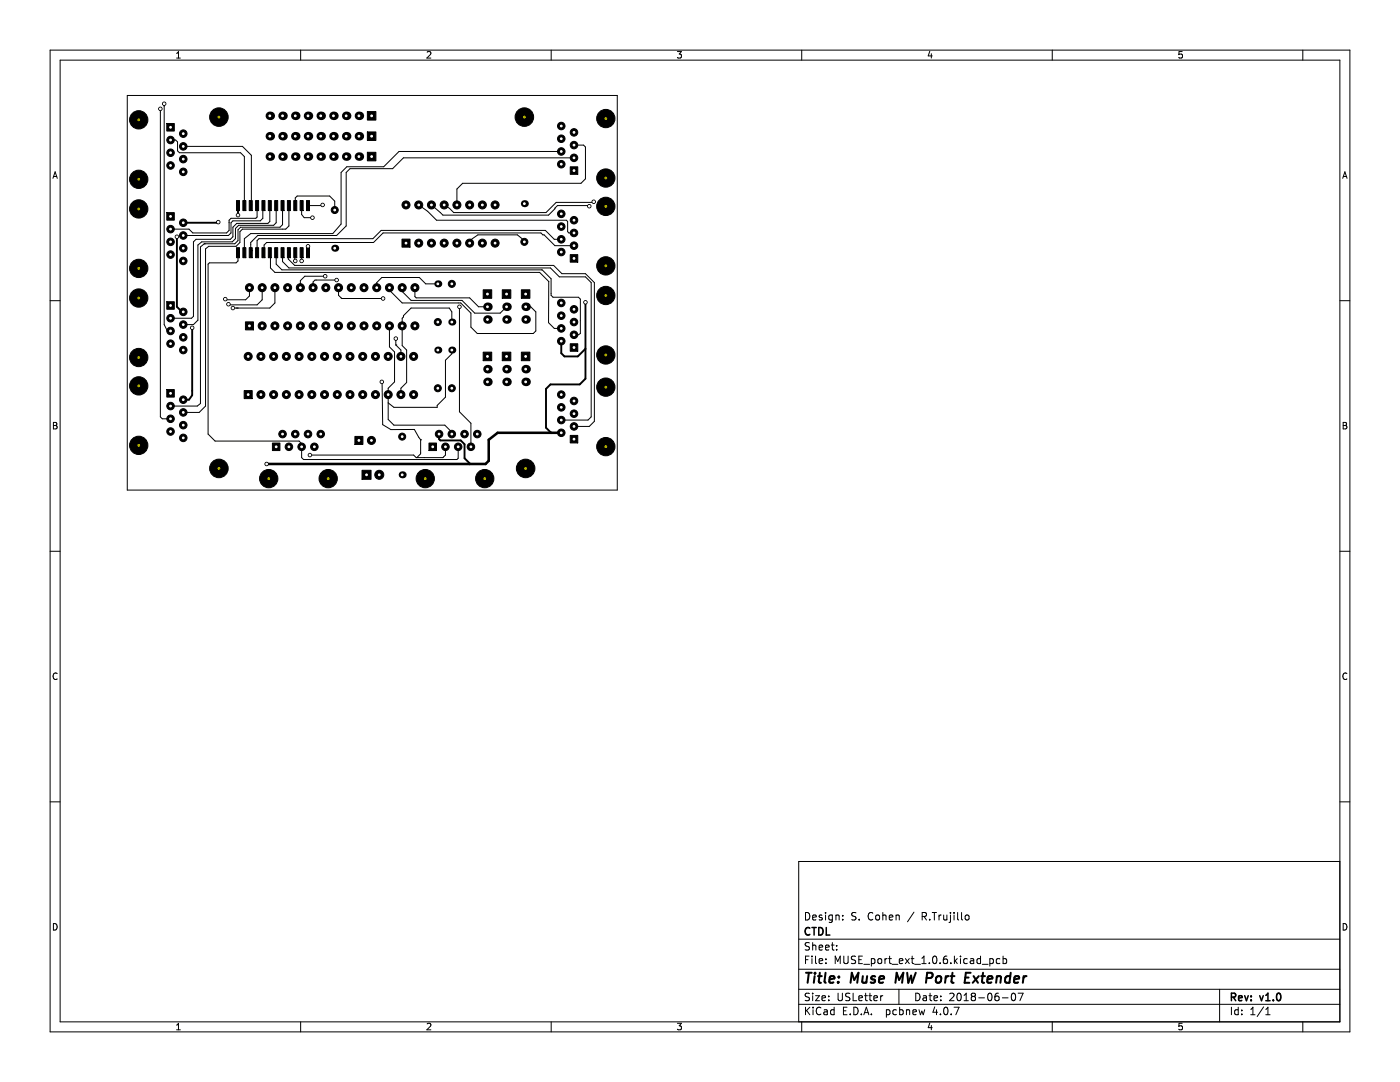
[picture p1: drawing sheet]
<svg xmlns="http://www.w3.org/2000/svg" width="279mm" height="216mm" viewBox="0 0 279 216" stroke-linecap="round" stroke-linejoin="round" font-family="sans-serif">
<g fill="none" stroke="#000" stroke-width=".2">
<path d="M10 10h259.4v195.9h-259.4zM12 12h255.4v191.9h-255.4zM25.4 19.1h97.8v78.7h-97.8zM35.2 11.6h.8M35.2 10.7l.4-.4v1.3M60 10v2M85.2 10.4l.5-.1 .3 .4-.8 .9h.8M110 10v2M135.2 10.3h.8l-.4 .5 .3 .1v.6l-.2 .1-.5-.1M160 10v2M185.6 10.2l-.4 1h.9M185.9 10.7v.9"/>
<path d="M210 10v2M235.9 10.3h-.6l-.1 .6 .2-.1h.5l.1 .2-.1 .5-.2 .1-.5-.1M260 10v2M10.6 35.6l.4-1.3 .4 1.3M10.7 35.2h.6M32 21.7v61.5l.4 .4h1.6M32.8 20.7v44.1l.6 1.2h.6M34 27.9h1.1l.3 .4v1.8l.4 .4h12.2l.8 .7v9.8M36.6 29.2h11.8l1.8 1.8v9.9l-.2 .1M112 30.2h-32.4l-3 3.1h-7.4l-1.1 1.1v10.3l-1.7 1.9h-16.4l-1.2 1v2.8M114.6 31.5h-34.1l-2.1 2.2h-8.5l-.8 .7v10.7l-1.9 1.9h-15.8l-1.4 1.4v1.3l.4 .3M114.6 29h1.9l.3 .3v6.4l-.8 .9h-23.7l-1.1 1.1v3.2"/>
<path d="M268 35.6l.4-1.3 .4 1.3M268.1 35.2h.6M40.8 48.6h.1M40.8 48.6l-.8 .7v31.2l-.6 .5h-5.4M47.5 50.4v1.7l-.4 .4h-5.3l-.3 .2v33.9l1.4 1.4h16.8l.5 .5v2.8l.4 .4h30.6l.2-.3v-2.2M49.8 57.4v1.7l-.8 .7h-3.9l-.1-.1M51.3 41v2.3l-.2 .3h-5l-.4 .3v2.1l-.5 .5h-6.7l-.8-.8h-3.7M52.3 57.4v2.4l-1 1h-5.6l-.1-.1M52.6 41l-.1 .1v2.5l-.6 .5h-5.4l-.4 .4v2l-.5 .5h-9M53.8 50.4l.2 .1v3l.9 .9h52.8l1.8 1.8M53.8 41v3.2l-.3 .4h-6.3l-.7 .7v1.9l-.5 .6h-6.9l-.5 .5v14.8l-.4 .4h-4.2M54.9 57.4v3.1l-1.1 1h-7.3"/>
<path d="M55.1 50.4v2.3l1.2 1.1h51.9l1.8 1.8v3.3l.4 .4h5l.4 .4v6.8l-.4 .3h-.8M55.1 41v3.5l-.5 .5h-7l-.6 .6v2l-.6 .7h-6.1l-.8 .6v15l-.9 .9h-2M56.4 50.4v1.8l1.3 1.3h52.2l1.7 1.7h5.2l1.2 1.2v26.8l-.7 .6h-5.3M56.4 41v3.8l-.5 .5h-7.9l-.5 .5v2.2l-.6 .6h-6.1M57.7 41v4.1l-.7 .6h-8.6l-.5 .5v2.2l-.8 .7h-5.4l-.7 .6v31.3l-1.2 1.3h-3.2M57.9 50.7l-.2-.3-.2 .1v1.2l1.3 1.3h51.7l1.6 1.6h4.7l1.8 1.8v27.7l-1 1h-3M58.9 41v-1.5l.4-.4h6.5l1 1v1.8M58.9 50.4l-.1 1.5 .1 .2M60.2 41v1.8l.5 .6h1.7M60.2 50.4v1.7M64.4 40.9l-.1 .1h-2.8M64.9 55.1h-4.1l-.9 .9v1.4"/>
<path d="M67.1 55.8l.1 .1h-4.3l-.4 .4v1.1M67.6 57.4v1.5l.6 .7h8.3l-.2-.2M77.6 57.5l.1-.1v.5l2.6 2.6h11.6l2.1 2v2.8l1.3 1.2h11.1l.5-.5v-3.8l-1-1h-1M80.3 57.4v.8l1.7 1.7h10.2l2.5 2.6h5.1l1.3-1.3M82.8 57.4v1.8l.3 .2h10.6l1.8 1.8h1.8M83.6 40.9l1.7 1.3 1.8 1.7h25.9l.3 .3v2l.2 .3h1.1M86.1 40.9l2.3 2h21.1l1.8-1.9h6.2l.1 .1M87.4 56.6h-2.4l-1.3-1.2h-7.5l-1 1v1M104.6 48.3v-.3l-1.3-1.1h-7.9l-1.7 1.1v.5M109.5 56.2h.1M109.5 56.2v8.2l1.1 1.1h1.4M112 47.8h-1.4l-1.8-1.8h-32.7l-1.7 1.6h-22.7l-.4 .4v2.4"/>
<path d="M114.6 49h-3.9l-2.1-2.1h-.3l-.3-.4h-31.5l-2 1.9h-21.3l-.5 .5v1.4l-.1 .1M118.5 40.3l-.1 .1h-7.4l-2 2h-18.4l-.9-.8-1.1-.7M10 60h2M76.2 76.2l.2 8.5 1.6 1h4.7l1.2 2.1M77.7 65v4.2l1 1v6l-1.2 1.3v6.2l1.1 1.1h10.2l1.4 1.4v.4M79 68.8h.1M79 68.8l1 1.1v1.2M79 67.6v1.2M90.2 64.3v-2.1l-.5-.7h-7.7l-1.5 1.5v.2l-.2 .3v5.5l.9 .9v6.4l-1.2 1.2v1.2M90.2 69.9v.7l-1.3 1.3v7.3l-1.7 1.7v.4h-8.6l-1.1-.9M91.7 61.2h.1M91.7 61.2v21l2.3 2.3v4.7"/>
<path d="M267.4 60h2M10.7 84.3h.4l.2 .2-.2 .4 .2 .1 .1 .3-.2 .3h-.5zM10.7 84.9h.4M83.9 87.8h.1M83.9 87.8v2.8l-.7 .7M88.9 89.2v1.6l-.5 .5h-5.3l-.5-.5h-20.8M268.1 84.3h.4l.2 .2-.2 .4 .2 .1 .1 .3-.2 .3h-.5zM268.1 84.9h.4M10 110h2M267.4 110h2M11.4 134.4a.62 .62 0 0 0-.9 .4 .62 .62 0 0 0 .7 .8l.2-.1M268.8 134.4a.62 .62 0 0 0-.9 .4 .62 .62 0 0 0 .7 .8l.2-.1"/>
<path d="M10 160h2M267.4 171.9h-108v32M267.4 160h2M10.7 184.3a.66 .66 0 0 1 .7 .6 .66 .66 0 0 1-.7 .7zM159.4 197.4h108M159.4 193.4h108M159.4 187.4h108M160.8 182.1a.76 .76 0 0 1 .8 .7 .76 .76 0 0 1-.8 .8zM160.8 191.5h.5M161.5 190.8h-.7v1.5M161.5 198.3l-.5-.1-.2 .1v.5l.6 .2 .1 .4-.2 .3-.6-.1M161.5 188.2l-.5-.1-.2 .1v.5l.6 .2 .1 .4-.2 .3-.6-.1"/>
<path d="M162 190.8v.1M162 191.3v1M162.2 183.1l.7-.2-.1-.2-.4-.1-.2 .2 .1 .7h.5M162.2 188.1v1.5M162.2 198.2v.1M162.2 198.7v1M162.2 188.7l.2-.1 .4 .1v.9M162.8 198.7h.7l-.7 1h.7M162.8 190.8v1.3l.2 .2M163.5 189.1l.7-.2-.1-.2-.4-.1-.2 .2v.7h.6M163.5 191.8l.7-.2-.1-.2-.4-.1-.2 .2v.7h.6M164 199.2l.8-.2-.1-.2-.4-.1-.3 .2 .1 .7h.6"/>
<path d="M164 182.7l-.3-.1-.2 .2v.2l.5 .2v.3h-.5M164.8 182.1v.1M164.8 182.6v1M164.8 189.1l.7-.2-.1-.2-.4-.1-.2 .2v.7h.6M164.8 192.1v.2M164.8 191.4v.1M165.4 199.5v.2M165.4 198.8v.1M165.9 188.6h.6M166.1 182.7l-.4-.1-.3 .3 .1 .6h.6M166.1 188.1v1.3l.4 .2M166.1 182.6v1.2l-.3 .3-.3-.1"/>
<path d="M166.7 192.3v-1.5l.5 1.1 .5-1.1v1.5M166.8 182.7l.2-.1 .4 .1 .1 .9M166.8 182.6v1M167 189.4v.2M167 188.7v.1M167.3 198.2v1.2l.2 .3h.3l.3-.3v-1.2M168.2 183.4v.2M168.2 182.7v.1M168.4 190.8v1.2l.3 .3h.3l.3-.3v-1.2M169.6 198.3l-.6-.1-.2 .3 .1 .3 .6 .3v.4l-.2 .2-.5-.1M170.3 198.2v1.5h.7M170.8 190.9l-.6-.1-.2 .1v.5l.6 .2 .2 .4-.3 .3-.6-.1"/>
<path d="M170.8 182.2l-.5-.1-.3 .3 .1 .3 .7 .3v.4l-.3 .2-.5-.1M171.4 199.2l.7-.2-.1-.2-.4-.1-.2 .2 .1 .7h.5M171.4 191.5h.5M171.5 183.4v.2M172.1 190.8h-.7v1.5h.7M172.4 192.4h1.1M172.5 198.7h.6M172.8 198.2v1.3l.3 .2M173.4 198.7h.6M173.6 198.2v1.3l.4 .2M173.9 191.4l.4-.1 .3 .3-.1 .6h-.6M173.9 191.3v1.5"/>
<path d="M174.2 182.2a.71 .71 0 0 0-1 .5 .71 .71 0 0 0 .7 .9l.3-.2M174.4 199.2l.7-.2-.1-.2-.4-.1-.2 .2 .1 .7h.5M174.8 182.7l.2-.1 .5 .1v.6l-.1 .2-.4 .1-.2-.2zM175.3 191.4l.2-.1 .4 .1 .1 .6-.2 .2-.3 .1-.2-.2zM175.8 198.7v1M176.2 182.7l.2-.1 .4 .1v.9M176.2 198.7l-.4 .3M176.2 182.1v1.5M176.6 191.3v1M177 191.3l-.4 .3M177.3 191.3h.6M177.5 183.1l.7-.2-.1-.2-.4-.1-.2 .2v.7h.6"/>
<path d="M177.5 190.8v1.3l.4 .2M178 192.4h1.2M178.8 182.7l.2-.1 .4 .1 .1 .9M178.8 182.6v1M179.4 197.4v3M179.5 191.8l.7-.2-.1-.2-.4-.1-.2 .2v.7h.6M180.7 191.3l.8 1M181.5 191.3l-.8 1M181.8 191.3h.6M182 190.8v1.3l.4 .2M182.4 182l-1.3 1.9M182.5 192.4h1.2"/>
<path d="M182.8 198.2a.76 .76 0 0 1 .8 .7 .76 .76 0 0 1-.8 .8zM184 192.3h.8M184 191.2l.4-.4v1.5M184 182.9l.8-.1 .1-.2-.1-.4-.2-.1h-.6v1.5M184.3 198.8h.5l.1 .9M184.4 182.9l.5 .7M184.9 199l-.5 .1-.2 .2 .2 .4 .5-.1M185.4 198.7h.6M185.5 192.1v.2M185.5 183.4v.2M185.6 198.2v1.3l.4 .2M186 182.1h.9"/>
<path d="M186.3 190.9l.2-.1a.8 .8 0 0 1 .5 .7 .8 .8 0 0 1-.5 .8l-.2-.2-.2-.4zM186.4 199.2l.7-.2-.1-.2-.4-.1-.2 .2 .1 .7h.5M186.5 182.1v1.5M187.4 182.6v1M187.6 192.1v.2M187.8 199.5v.2M187.8 198.8v.1M187.8 182.6l-.4 .3M188.3 182.6l.1 .9 .4 .1 .2-.2M189 190.8l-.5 .1a1.01 1.01 0 0 0 0 1.4l.5-.2 .1-.5-.3-.2h-.4l-.1 .2M189 182.6v1M189.5 198.3l.6-.1 .3 .4-.9 1.1h.9"/>
<path d="M189.7 182.6v1.3l-.3 .2M189.7 182.1v.1M189.8 192.1v.2M190.4 182.1v.1M190.4 182.6v1M190.5 190.8v1.5M190.6 191.7l.4 .6M191 191.3l-.5 .6M191.1 198.3l.2-.1a.8 .8 0 0 1 .5 .7 .8 .8 0 0 1-.5 .8l-.2-.2-.1-.4zM191.1 182.1v1.3l.2 .2M191.7 190.8v.1M191.7 191.3v1"/>
<path d="M191.9 182.1v1.3l.2 .2M192.4 199.7h.9M192.4 198.6l.4-.4v1.5M192.7 182.7l.2-.1 .4 .1 .1 .6-.1 .2-.4 .1-.2-.2zM193 191.4l-.4-.1-.3 .3 .2 .6h.5M193.7 191.4h.6v.9M194.1 198.8l-.3-.3 .3-.3 .4 .1 .2 .2-.3 .3M194.1 198.8l-.3 .3v.3l.3 .3h.3l.3-.3v-.3l-.3-.3M194.1 198.8h.3M194.3 191.6l-.5 .1-.2 .2 .2 .4 .5-.1M195.3 199.1h1.2M195.7 191.4l-.4-.1-.3 .3 .1 .6h.6"/>
<path d="M195.7 190.8v1.5M196 192.4h1.2M197.3 198.3l.2-.1a.8 .8 0 0 1 .5 .7 .8 .8 0 0 1-.5 .8l-.2-.2-.2-.4zM197.5 191.4l.5-.1 .3 .3-.2 .6h-.6M197.5 191.3v1.5M199.3 198.2l-.5 .1a1.01 1.01 0 0 0 0 1.4l.5-.2 .1-.5-.3-.2h-.4l-.2 .2M199.5 191.4l-.4-.1-.3 .3 .2 .6h.5M200 199.1h1.2M200.2 191.4l.4-.1 .3 .3-.1 .6h-.6M200.2 190.8v1.5M202 198.3l.2-.1a.8 .8 0 0 1 .5 .7 .8 .8 0 0 1-.5 .8l-.2-.2-.2-.4zM203.2 198.2h1l-.7 1.5"/>
<path d="M243.4 197.4v6.5M268.1 184.3a.66 .66 0 0 1 .7 .6 .66 .66 0 0 1-.7 .7zM35.2 204.6l.4-.4v1.3M35.2 205.5h.8M60 203.9v2M85.2 204.3l.5-.1 .3 .4-.8 .9h.8M110 203.9v2M135.2 204.2h.8l-.4 .5 .3 .1v.6l-.2 .1-.5-.1M159.4 200.4h108M160 203.9v2M160.8 201v1.5M161 201.6l.6 .9"/>
<path d="M161.6 201l-.8 .8M162.3 201v.1M162.3 201.5v1M163.8 201.1a.71 .71 0 0 0-1 .5 .71 .71 0 0 0 .7 .9l.3-.2M164.5 201.6h.5l.1 .9M165.1 201.8l-.5 .1-.2 .2 .2 .4 .5-.1M166.5 201.6l-.5-.1-.2 .3 .1 .6h.6M166.5 201v1.5M168.3 201.7h.5M169 201h-.7v1.5h.7M169.7 202.3v.2M170.4 201a.76 .76 0 0 1 .9 .7 .76 .76 0 0 1-.9 .8z"/>
<path d="M171.9 202.3v.2M172.4 202.5l.5-1.5 .5 1.5M172.5 202.1h.8M173.9 202.3v.2M176.9 201.6l.4-.1 .3 .3-.1 .6h-.6M176.9 201.5v1.5M178.9 201.6l-.4-.1-.3 .3 .1 .6h.6M179.5 201.6l.5-.1 .3 .3-.2 .6h-.6M179.5 201v1.5M180.9 201.6l.2-.1 .4 .1v.9M180.9 201.5v1M182.2 202l.7-.2-.1-.2-.4-.1-.2 .2 .1 .7h.5"/>
<path d="M183.4 201.5l.3 1 .3-.7 .3 .7 .2-1M185.6 204.1l-.4 1h.9M185.9 204.6v.9M186.5 200.9l-.3 1.1h.9M186.9 201.5v1M187.7 202.3v.2M188.5 201.1l.2-.1a.8 .8 0 0 1 .5 .7 .8 .8 0 0 1-.5 .8l-.2-.2-.2-.4zM189.8 202.3v.2M190.4 201h1l-.6 1.5M210 203.9v2M235.9 204.2h-.6l-.1 .6 .2-.1h.5l.1 .2-.1 .5-.2 .1-.5-.1M245.8 201v1.5"/>
<path d="M247.1 201.6l-.4-.1-.3 .3 .1 .6h.6M247.1 201v1.5M247.8 202.3v.2M247.8 201.6v.1M249.6 202.5h.9M249.6 201.4l.4-.4v1.5M252.2 200.9l-1.3 1.9M252.6 201.4l.4-.4v1.5M252.6 202.5h.9M260 203.9v2"/>
</g>
<g fill="none" stroke="#000" stroke-width=".3">
<path d="M161.6 185.2a.71 .71 0 0 0-1 .5 .71 .71 0 0 0 .7 .9l.3-.2M162 185.1h.9M162.5 185.1v1.5M163.4 185.1a.76 .76 0 0 1 .9 .7 .76 .76 0 0 1-.9 .8zM164.9 185.1v1.5h.7M245.8 199l.7-.1 .1-.2-.1-.4-.2-.1h-.5v1.5M246.1 199l.5 .7M247.2 199.2l.7-.2-.1-.2-.4-.1-.2 .2 .1 .7h.5M248.4 198.7l.4 1 .3-1M249.7 199.5v.2M249.7 198.8v.1M251.4 198.7l.4 1 .3-1"/>
<path d="M252.6 199.7h.9M252.6 198.6l.4-.4v1.5M254.1 199.5v.2M254.9 198.3l.2-.1a.8 .8 0 0 1 .5 .7 .8 .8 0 0 1-.5 .8l-.2-.2-.1-.4z"/>
</g>
<g fill="none" stroke="#000" stroke-width=".4">
<path d="M160.9 194.1h1.1M161.4 194.1l-.2 2M162.6 194.8l-.2 1.3M162.7 194.1l-.1 .2M163.2 194.8h.8M163.6 194.1l-.2 1.7 .1 .2 .3 .1M164.8 194.1l-.3 1.7 .3 .3M165.5 195.4l1-.2v-.3h-.8l-.2 .9 .2 .3 .6-.1M167.3 195.9v.2M167.4 194.9v.2M169.7 196.1l.3-2 .5 1.4 .8-1.4-.2 2M172.2 194.8l-.1 1.2a.57 .57 0 0 0 .8-.1"/>
<path d="M173.1 194.8l-.2 1.3M174.7 194.9a.49 .49 0 0 0-.8 .3v.1l.7 .2 .1 .2-.4 .4-.5-.1M175.4 195.4l1-.2v-.3l-.6-.1-.3 .3v.9h.7M178.7 196.1l.2-2 .5 1.4 .9-1.4-.3 2M181 194.1l.3 2 .5-1.4 .2 1.4 .8-2M184.9 195.2l1-.1a.52 .52 0 0 0 .2-.5 .52 .52 0 0 0-.3-.5h-.8l-.2 2M186.9 195a.52 .52 0 0 1 .6-.2 .52 .52 0 0 1 .4 .4l-.1 .5a.55 .55 0 0 1-.5 .4 .55 .55 0 0 1-.6-.4zM188.8 194.8l-.2 1.3M189.3 194.8l-.4 .1-.2 .3M189.7 194.8h.8M190.1 194.1l-.2 1.7v.2l.4 .1M192.6 195.1h.7"/>
<path d="M193.7 194.1h-.9l-.3 2h1M194.3 194.8l.9 1.3M195.3 194.8l-1.2 1.3M195.8 194.8h.8M196.2 194.1l-.2 1.7v.2l.4 .1M197.1 195.4l.9-.2v-.3l-.6-.1-.3 .3v.9h.8M198.9 195a.49 .49 0 0 1 .9 .1l-.1 1M199 194.8l-.2 1.3M201.6 194.9a.66 .66 0 0 0-1 .3v.5l.1 .3h.8M201.7 194.1l-.2 2M202.4 195.4l1-.2-.1-.3-.5-.1-.4 .3v.9h.8M204.3 194.8l-.2 1.3"/>
<path d="M204.9 194.8l-.4 .1-.3 .3"/>
</g>
<path d="M35.3 47.2v14l1 1h.3M43.6 44.3l-.2 .2h-6.8M47.5 41v1.9M50.2 40.9l-.2 .1M61.5 49.1v1.3M38.4 65.4v13.5l-.7 .9h-1.1M112 68.1v2.4l.6 .6h2.7l1.5-1.5M116.8 60.3v15.3l-1.1 1.1h-5.8l-.9 .9v7.7l1 1.1M87.6 86.6v1l.3 .3h4l.8 .7v2.8l1 1.2" fill="none" stroke="#000" stroke-width=".38"/>
<g fill="#000" stroke="#000" stroke-width=".2">
<path d="M33.3 24.7h1.5v1.5h-1.5z" fill-rule="evenodd"/>
<path d="M73.3 22.3h1.7v1.7h-1.7z" fill-rule="evenodd"/>
<path d="M73.3 30.4h1.7v1.7h-1.7z" fill-rule="evenodd"/>
<path d="M73.3 26.3h1.7v1.7h-1.7z" fill-rule="evenodd"/>
<path d="M113.8 33.3h1.5v1.5h-1.5z" fill-rule="evenodd"/>
<path d="M33.3 42.4h1.5v1.5h-1.5z" fill-rule="evenodd"/>
<path d="M47.2 49.4h.6v2h-.6z" fill-rule="evenodd"/>
<path d="M47.2 40h.6v2h-.6z" fill-rule="evenodd"/>
<path d="M48.5 49.4h.6v2h-.6z" fill-rule="evenodd"/>
<path d="M48.5 40h.6v2h-.6z" fill-rule="evenodd"/>
<path d="M49.7 49.4h.6v2h-.6z" fill-rule="evenodd"/>
<path d="M49.7 40h.6v2h-.6z" fill-rule="evenodd"/>
<path d="M51 49.4h.6v2h-.6z" fill-rule="evenodd"/>
<path d="M51 40h.6v2h-.6z" fill-rule="evenodd"/>
<path d="M52.3 49.4h.6v2h-.6z" fill-rule="evenodd"/>
<path d="M52.3 40h.6v2h-.6z" fill-rule="evenodd"/>
<path d="M53.5 49.4h.6v2h-.6z" fill-rule="evenodd"/>
<path d="M53.5 40h.6v2h-.6z" fill-rule="evenodd"/>
<path d="M54.8 49.4h.6v2h-.6z" fill-rule="evenodd"/>
<path d="M54.8 40h.6v2h-.6z" fill-rule="evenodd"/>
<path d="M56.1 49.4h.6v2h-.6z" fill-rule="evenodd"/>
<path d="M56.1 40h.6v2h-.6z" fill-rule="evenodd"/>
<path d="M57.4 49.4h.6v2h-.6z" fill-rule="evenodd"/>
<path d="M57.4 40h.6v2h-.6z" fill-rule="evenodd"/>
<path d="M58.6 49.4h.6v2h-.6z" fill-rule="evenodd"/>
<path d="M58.6 40h.6v2h-.6z" fill-rule="evenodd"/>
<path d="M59.9 49.4h.6v2h-.6z" fill-rule="evenodd"/>
<path d="M59.9 40h.6v2h-.6z" fill-rule="evenodd"/>
<path d="M61.2 49.4h.6v2h-.6z" fill-rule="evenodd"/>
<path d="M61.2 40h.6v2h-.6z" fill-rule="evenodd"/>
<path d="M80.2 47.7h1.6v1.6h-1.6z" fill-rule="evenodd"/>
<path d="M96.4 57.8h1.7v1.7h-1.7z" fill-rule="evenodd"/>
<path d="M100.2 57.8h1.7v1.7h-1.7z" fill-rule="evenodd"/>
<path d="M104.1 57.8h1.7v1.7h-1.7z" fill-rule="evenodd"/>
<path d="M113.8 50.8h1.5v1.5h-1.5z" fill-rule="evenodd"/>
<path d="M33.3 60.2h1.5v1.5h-1.5z" fill-rule="evenodd"/>
<path d="M33.3 77.7h1.5v1.5h-1.5z" fill-rule="evenodd"/>
<path d="M48.7 77.9h1.6v1.6h-1.6z" fill-rule="evenodd"/>
<path d="M49 64.2h1.6v1.6h-1.6z" fill-rule="evenodd"/>
<path d="M96.4 70.3h1.7v1.7h-1.7z" fill-rule="evenodd"/>
<path d="M100.2 70.3h1.7v1.7h-1.7z" fill-rule="evenodd"/>
<path d="M104.1 70.3h1.7v1.7h-1.7z" fill-rule="evenodd"/>
<path d="M113.8 68.6h1.5v1.5h-1.5z" fill-rule="evenodd"/>
<path d="M54.4 88.4h1.5v1.5h-1.5z" fill-rule="evenodd"/>
<path d="M70.8 87.1h1.6v1.6h-1.6z" fill-rule="evenodd"/>
<path d="M72.3 93.8h1.8v1.8h-1.8z" fill-rule="evenodd"/>
<path d="M85.6 88.4h1.5v1.5h-1.5z" fill-rule="evenodd"/>
<path d="M113.8 86.9h1.5v1.5h-1.5z" fill-rule="evenodd"/>
<circle cx="27.7" cy="35.8" r="1.83"/>
<circle cx="27.7" cy="23.9" r="1.83"/>
<circle cx="32" cy="21.7" r=".34"/>
<circle cx="32.8" cy="20.7" r=".34"/>
<circle cx="34" cy="30.5" r=".75"/>
<circle cx="34" cy="33" r=".75"/>
<circle cx="34" cy="27.9" r=".75"/>
<circle cx="36.6" cy="34.3" r=".75"/>
<circle cx="36.6" cy="29.2" r=".75"/>
<circle cx="36.6" cy="26.7" r=".75"/>
<circle cx="36.6" cy="31.8" r=".75"/>
<circle cx="43.7" cy="23.4" r="1.85"/>
<circle cx="104.6" cy="23.4" r="1.85"/>
<circle cx="112" cy="27.7" r=".75"/>
<circle cx="112" cy="32.8" r=".75"/>
<circle cx="112" cy="25.1" r=".75"/>
<circle cx="112" cy="30.2" r=".75"/>
<circle cx="114.6" cy="31.5" r=".75"/>
<circle cx="114.6" cy="26.4" r=".75"/>
<circle cx="114.6" cy="29" r=".75"/>
<circle cx="120.9" cy="23.7" r="1.83"/>
<circle cx="120.9" cy="35.5" r="1.83"/>
<circle cx="27.7" cy="41.7" r="1.83"/>
<circle cx="27.7" cy="53.6" r="1.83"/>
<circle cx="27.7" cy="59.5" r="1.83"/>
<circle cx="34" cy="50.8" r=".75"/>
<circle cx="34" cy="48.3" r=".75"/>
<circle cx="34" cy="45.7" r=".75"/>
<circle cx="35.3" cy="47.2" r=".34"/>
<circle cx="36.6" cy="47" r=".75"/>
<circle cx="36.6" cy="52.1" r=".75"/>
<circle cx="36.6" cy="44.5" r=".75"/>
<circle cx="36.6" cy="49.5" r=".75"/>
<circle cx="43.6" cy="44.3" r=".34"/>
<circle cx="45" cy="59.7" r=".34"/>
<circle cx="47.5" cy="42.9" r=".34"/>
<circle cx="49.8" cy="57.4" r=".8"/>
<circle cx="52.3" cy="57.4" r=".8"/>
<circle cx="54.9" cy="57.4" r=".8"/>
<circle cx="57.4" cy="57.4" r=".8"/>
<circle cx="58.9" cy="52.1" r=".34"/>
<circle cx="59.9" cy="57.4" r=".8"/>
<circle cx="60.2" cy="52.1" r=".34"/>
<circle cx="61.5" cy="49.1" r=".34"/>
<circle cx="62.4" cy="43.4" r=".34"/>
<circle cx="62.5" cy="57.4" r=".8"/>
<circle cx="64.4" cy="40.9" r=".34"/>
<circle cx="64.9" cy="55.1" r=".34"/>
<circle cx="65" cy="57.4" r=".8"/>
<circle cx="66.8" cy="41.9" r=".7"/>
<circle cx="67.2" cy="55.9" r=".34"/>
<circle cx="67.6" cy="57.4" r=".8"/>
<circle cx="70.1" cy="57.4" r=".8"/>
<circle cx="72.6" cy="57.4" r=".8"/>
<circle cx="75.2" cy="57.4" r=".8"/>
<circle cx="76.5" cy="59.6" r=".34"/>
<circle cx="77.7" cy="57.4" r=".8"/>
<circle cx="80.3" cy="57.4" r=".8"/>
<circle cx="81" cy="40.9" r=".8"/>
<circle cx="82.8" cy="57.4" r=".8"/>
<circle cx="83.6" cy="48.5" r=".8"/>
<circle cx="83.6" cy="40.9" r=".8"/>
<circle cx="86.1" cy="48.5" r=".8"/>
<circle cx="86.1" cy="40.9" r=".8"/>
<circle cx="88.6" cy="48.5" r=".8"/>
<circle cx="88.6" cy="40.9" r=".8"/>
<circle cx="90.2" cy="56.6" r=".7"/>
<circle cx="91.2" cy="40.9" r=".8"/>
<circle cx="91.2" cy="48.5" r=".8"/>
<circle cx="93.7" cy="48.5" r=".8"/>
<circle cx="93.7" cy="40.9" r=".8"/>
<circle cx="96.3" cy="40.9" r=".8"/>
<circle cx="96.3" cy="48.5" r=".8"/>
<circle cx="98.8" cy="48.5" r=".8"/>
<circle cx="98.8" cy="40.9" r=".8"/>
<circle cx="104.6" cy="48.3" r=".7"/>
<circle cx="112" cy="50.3" r=".75"/>
<circle cx="112" cy="47.8" r=".75"/>
<circle cx="112" cy="45.2" r=".75"/>
<circle cx="112" cy="42.7" r=".75"/>
<circle cx="114.6" cy="43.9" r=".75"/>
<circle cx="114.6" cy="49" r=".75"/>
<circle cx="114.6" cy="46.5" r=".75"/>
<circle cx="117.6" cy="41.1" r=".34"/>
<circle cx="118.5" cy="40.3" r=".34"/>
<circle cx="120.9" cy="41.2" r="1.83"/>
<circle cx="120.9" cy="59" r="1.83"/>
<circle cx="120.9" cy="53.1" r="1.83"/>
<circle cx="27.7" cy="71.3" r="1.83"/>
<circle cx="27.7" cy="77" r="1.83"/>
<circle cx="34" cy="68.6" r=".75"/>
<circle cx="34" cy="63.5" r=".75"/>
<circle cx="34" cy="66" r=".75"/>
<circle cx="36.6" cy="79.8" r=".75"/>
<circle cx="36.6" cy="64.8" r=".75"/>
<circle cx="36.6" cy="67.3" r=".75"/>
<circle cx="36.6" cy="62.2" r=".75"/>
<circle cx="36.6" cy="69.9" r=".75"/>
<circle cx="38.4" cy="65.4" r=".34"/>
<circle cx="45.6" cy="60.7" r=".34"/>
<circle cx="46.5" cy="61.5" r=".34"/>
<circle cx="49.5" cy="71.1" r=".8"/>
<circle cx="52.1" cy="71.1" r=".8"/>
<circle cx="52.1" cy="78.7" r=".8"/>
<circle cx="52.3" cy="65" r=".8"/>
<circle cx="54.6" cy="78.7" r=".8"/>
<circle cx="54.6" cy="71.1" r=".8"/>
<circle cx="54.9" cy="65" r=".8"/>
<circle cx="57.1" cy="78.7" r=".8"/>
<circle cx="57.1" cy="71.1" r=".8"/>
<circle cx="57.4" cy="65" r=".8"/>
<circle cx="59.7" cy="78.7" r=".8"/>
<circle cx="59.7" cy="71.1" r=".8"/>
<circle cx="59.9" cy="65" r=".8"/>
<circle cx="62.2" cy="78.7" r=".8"/>
<circle cx="62.2" cy="71.1" r=".8"/>
<circle cx="62.5" cy="65" r=".8"/>
<circle cx="64.8" cy="71.1" r=".8"/>
<circle cx="64.8" cy="78.7" r=".8"/>
<circle cx="65" cy="65" r=".8"/>
<circle cx="67.3" cy="78.7" r=".8"/>
<circle cx="67.3" cy="71.1" r=".8"/>
<circle cx="67.6" cy="65" r=".8"/>
<circle cx="69.8" cy="78.7" r=".8"/>
<circle cx="69.8" cy="71.1" r=".8"/>
<circle cx="70.1" cy="65" r=".8"/>
<circle cx="72.4" cy="78.7" r=".8"/>
<circle cx="72.4" cy="71.1" r=".8"/>
<circle cx="72.6" cy="65" r=".8"/>
<circle cx="74.9" cy="78.7" r=".8"/>
<circle cx="74.9" cy="71.1" r=".8"/>
<circle cx="75.2" cy="65" r=".8"/>
<circle cx="76.2" cy="76.2" r=".34"/>
<circle cx="77.5" cy="71.1" r=".8"/>
<circle cx="77.5" cy="78.7" r=".8"/>
<circle cx="77.7" cy="65" r=".8"/>
<circle cx="79" cy="67.6" r=".34"/>
<circle cx="80" cy="78.7" r=".8"/>
<circle cx="80" cy="71.1" r=".8"/>
<circle cx="80.3" cy="65" r=".8"/>
<circle cx="82.5" cy="78.7" r=".8"/>
<circle cx="82.5" cy="71.1" r=".8"/>
<circle cx="82.8" cy="65" r=".8"/>
<circle cx="87.4" cy="77.5" r=".7"/>
<circle cx="87.4" cy="64.3" r=".7"/>
<circle cx="90.2" cy="77.5" r=".7"/>
<circle cx="91.7" cy="61.2" r=".34"/>
<circle cx="112" cy="63" r=".75"/>
<circle cx="112" cy="78.7" r=".75"/>
<circle cx="112" cy="65.5" r=".75"/>
<circle cx="112" cy="60.5" r=".75"/>
<circle cx="112" cy="68.1" r=".75"/>
<circle cx="114.6" cy="64.3" r=".75"/>
<circle cx="114.6" cy="66.8" r=".75"/>
<circle cx="114.6" cy="61.7" r=".75"/>
<circle cx="116.8" cy="60.3" r=".34"/>
<circle cx="120.9" cy="70.8" r="1.83"/>
<circle cx="120.9" cy="77.3" r="1.83"/>
<circle cx="27.7" cy="88.9" r="1.83"/>
<circle cx="34" cy="81" r=".75"/>
<circle cx="34" cy="86.1" r=".75"/>
<circle cx="34" cy="83.6" r=".75"/>
<circle cx="36.6" cy="87.4" r=".75"/>
<circle cx="36.6" cy="84.8" r=".75"/>
<circle cx="36.6" cy="82.3" r=".75"/>
<circle cx="43.7" cy="93.5" r="1.85"/>
<circle cx="53.2" cy="92.6" r=".34"/>
<circle cx="53.6" cy="95.5" r="1.83"/>
<circle cx="56.4" cy="86.6" r=".75"/>
<circle cx="57.7" cy="89.2" r=".75"/>
<circle cx="58.9" cy="86.6" r=".75"/>
<circle cx="60.2" cy="89.2" r=".75"/>
<circle cx="61.5" cy="86.6" r=".75"/>
<circle cx="61.8" cy="90.8" r=".34"/>
<circle cx="62.7" cy="89.2" r=".75"/>
<circle cx="64" cy="86.6" r=".75"/>
<circle cx="65.5" cy="95.5" r="1.83"/>
<circle cx="74.1" cy="87.9" r=".8"/>
<circle cx="75.7" cy="94.7" r=".9"/>
<circle cx="80.3" cy="87.1" r=".7"/>
<circle cx="84.9" cy="95.5" r="1.83"/>
<circle cx="87.6" cy="86.6" r=".75"/>
<circle cx="88.9" cy="89.2" r=".75"/>
<circle cx="90.2" cy="86.6" r=".75"/>
<circle cx="91.4" cy="89.2" r=".75"/>
<circle cx="92.7" cy="86.6" r=".75"/>
<circle cx="94" cy="89.2" r=".75"/>
<circle cx="95.2" cy="86.6" r=".75"/>
<circle cx="96.7" cy="95.5" r="1.83"/>
<circle cx="104.9" cy="93.5" r="1.85"/>
<circle cx="112" cy="83.8" r=".75"/>
<circle cx="112" cy="81.3" r=".75"/>
<circle cx="112" cy="86.4" r=".75"/>
<circle cx="114.6" cy="85.1" r=".75"/>
<circle cx="114.6" cy="80" r=".75"/>
<circle cx="114.6" cy="82.6" r=".75"/>
<circle cx="120.9" cy="89.1" r="1.83"/>
</g>
<path d="M112 86.4h-12.7l-1.8 1.4v4.1l-.6 .7h-43.7" fill="none" stroke="#000" stroke-width=".51"/>
<g fill="#fff" stroke="#fff" stroke-width=".2">
<circle cx="104.6" cy="48.3" r=".17"/>
<circle cx="104.6" cy="40.6" r=".17"/>
<circle cx="73.2" cy="94.7" r=".17"/>
<circle cx="75.7" cy="94.7" r=".17"/>
<circle cx="55.1" cy="89.2" r=".17"/>
<circle cx="56.4" cy="86.6" r=".17"/>
<circle cx="57.7" cy="89.2" r=".17"/>
<circle cx="58.9" cy="86.6" r=".17"/>
<circle cx="60.2" cy="89.2" r=".17"/>
<circle cx="61.5" cy="86.6" r=".17"/>
<circle cx="62.7" cy="89.2" r=".17"/>
<circle cx="64" cy="86.6" r=".17"/>
<circle cx="86.4" cy="89.2" r=".17"/>
<circle cx="87.6" cy="86.6" r=".17"/>
<circle cx="88.9" cy="89.2" r=".17"/>
<circle cx="90.2" cy="86.6" r=".17"/>
<circle cx="91.4" cy="89.2" r=".17"/>
<circle cx="92.7" cy="86.6" r=".17"/>
<circle cx="94" cy="89.2" r=".17"/>
<circle cx="95.3" cy="86.6" r=".17"/>
<circle cx="114.6" cy="87.6" r=".17"/>
<circle cx="112" cy="86.4" r=".17"/>
<circle cx="114.6" cy="85.1" r=".17"/>
<circle cx="112" cy="83.8" r=".17"/>
<circle cx="114.6" cy="82.6" r=".17"/>
<circle cx="112" cy="81.3" r=".17"/>
<circle cx="114.6" cy="80" r=".17"/>
<circle cx="112" cy="78.7" r=".17"/>
<circle cx="114.6" cy="69.3" r=".17"/>
<circle cx="112" cy="68.1" r=".17"/>
<circle cx="114.6" cy="66.8" r=".17"/>
<circle cx="112" cy="65.5" r=".17"/>
<circle cx="114.6" cy="64.3" r=".17"/>
<circle cx="112" cy="63" r=".17"/>
<circle cx="114.6" cy="61.7" r=".17"/>
<circle cx="112" cy="60.5" r=".17"/>
<circle cx="114.6" cy="51.6" r=".17"/>
<circle cx="112" cy="50.3" r=".17"/>
<circle cx="114.6" cy="49" r=".17"/>
<circle cx="112" cy="47.8" r=".17"/>
<circle cx="114.6" cy="46.5" r=".17"/>
<circle cx="112" cy="45.2" r=".17"/>
<circle cx="114.6" cy="43.9" r=".17"/>
<circle cx="112" cy="42.7" r=".17"/>
<circle cx="66.8" cy="41.9" r=".17"/>
<circle cx="66.8" cy="49.5" r=".17"/>
<circle cx="49.5" cy="78.7" r=".17"/>
<circle cx="52.1" cy="78.7" r=".17"/>
<circle cx="54.6" cy="78.7" r=".17"/>
<circle cx="57.2" cy="78.7" r=".17"/>
<circle cx="59.7" cy="78.7" r=".17"/>
<circle cx="62.2" cy="78.7" r=".17"/>
<circle cx="64.8" cy="78.7" r=".17"/>
<circle cx="67.3" cy="78.7" r=".17"/>
<circle cx="69.9" cy="78.7" r=".17"/>
<circle cx="72.4" cy="78.7" r=".17"/>
<circle cx="74.9" cy="78.7" r=".17"/>
<circle cx="77.5" cy="78.7" r=".17"/>
<circle cx="80" cy="78.7" r=".17"/>
<circle cx="82.6" cy="78.7" r=".17"/>
<circle cx="82.6" cy="71.1" r=".17"/>
<circle cx="80" cy="71.1" r=".17"/>
<circle cx="77.5" cy="71.1" r=".17"/>
<circle cx="74.9" cy="71.1" r=".17"/>
<circle cx="72.4" cy="71.1" r=".17"/>
<circle cx="69.9" cy="71.1" r=".17"/>
<circle cx="67.3" cy="71.1" r=".17"/>
<circle cx="64.8" cy="71.1" r=".17"/>
<circle cx="62.2" cy="71.1" r=".17"/>
<circle cx="59.7" cy="71.1" r=".17"/>
<circle cx="57.2" cy="71.1" r=".17"/>
<circle cx="54.6" cy="71.1" r=".17"/>
<circle cx="52.1" cy="71.1" r=".17"/>
<circle cx="49.5" cy="71.1" r=".17"/>
<circle cx="81" cy="48.5" r=".17"/>
<circle cx="83.6" cy="48.5" r=".17"/>
<circle cx="86.1" cy="48.5" r=".17"/>
<circle cx="88.6" cy="48.5" r=".17"/>
<circle cx="91.2" cy="48.5" r=".17"/>
<circle cx="93.7" cy="48.5" r=".17"/>
<circle cx="96.3" cy="48.5" r=".17"/>
<circle cx="96.3" cy="40.9" r=".17"/>
<circle cx="93.7" cy="40.9" r=".17"/>
<circle cx="91.2" cy="40.9" r=".17"/>
<circle cx="88.6" cy="40.9" r=".17"/>
<circle cx="86.1" cy="40.9" r=".17"/>
<circle cx="83.6" cy="40.9" r=".17"/>
<circle cx="81" cy="40.9" r=".17"/>
<circle cx="98.8" cy="48.5" r=".17"/>
<circle cx="98.8" cy="40.9" r=".17"/>
<circle cx="71.6" cy="87.9" r=".17"/>
<circle cx="74.1" cy="87.9" r=".17"/>
<circle cx="114.6" cy="34" r=".17"/>
<circle cx="112" cy="32.8" r=".17"/>
<circle cx="114.6" cy="31.5" r=".17"/>
<circle cx="112" cy="30.2" r=".17"/>
<circle cx="114.6" cy="29" r=".17"/>
<circle cx="112" cy="27.7" r=".17"/>
<circle cx="114.6" cy="26.4" r=".17"/>
<circle cx="112" cy="25.1" r=".17"/>
<circle cx="34" cy="25.4" r=".17"/>
<circle cx="36.6" cy="26.7" r=".17"/>
<circle cx="34" cy="27.9" r=".17"/>
<circle cx="36.6" cy="29.2" r=".17"/>
<circle cx="34" cy="30.5" r=".17"/>
<circle cx="36.6" cy="31.8" r=".17"/>
<circle cx="34" cy="33" r=".17"/>
<circle cx="36.6" cy="34.3" r=".17"/>
<circle cx="34" cy="43.2" r=".17"/>
<circle cx="36.6" cy="44.5" r=".17"/>
<circle cx="34" cy="45.7" r=".17"/>
<circle cx="36.6" cy="47" r=".17"/>
<circle cx="34" cy="48.3" r=".17"/>
<circle cx="36.6" cy="49.5" r=".17"/>
<circle cx="34" cy="50.8" r=".17"/>
<circle cx="36.6" cy="52.1" r=".17"/>
<circle cx="34" cy="61" r=".17"/>
<circle cx="36.6" cy="62.2" r=".17"/>
<circle cx="34" cy="63.5" r=".17"/>
<circle cx="36.6" cy="64.8" r=".17"/>
<circle cx="34" cy="66" r=".17"/>
<circle cx="36.6" cy="67.3" r=".17"/>
<circle cx="34" cy="68.6" r=".17"/>
<circle cx="36.6" cy="69.9" r=".17"/>
<circle cx="34" cy="78.5" r=".17"/>
<circle cx="36.6" cy="79.8" r=".17"/>
<circle cx="34" cy="81" r=".17"/>
<circle cx="36.6" cy="82.3" r=".17"/>
<circle cx="34" cy="83.6" r=".17"/>
<circle cx="36.6" cy="84.8" r=".17"/>
<circle cx="34" cy="86.1" r=".17"/>
<circle cx="36.6" cy="87.4" r=".17"/>
<circle cx="80.3" cy="87.1" r=".17"/>
<circle cx="80.3" cy="94.7" r=".17"/>
<circle cx="87.4" cy="77.5" r=".17"/>
<circle cx="87.4" cy="69.9" r=".17"/>
<circle cx="87.4" cy="64.3" r=".17"/>
<circle cx="87.4" cy="56.6" r=".17"/>
<circle cx="49.8" cy="65" r=".17"/>
<circle cx="52.3" cy="65" r=".17"/>
<circle cx="54.9" cy="65" r=".17"/>
<circle cx="57.4" cy="65" r=".17"/>
<circle cx="59.9" cy="65" r=".17"/>
<circle cx="62.5" cy="65" r=".17"/>
<circle cx="65" cy="65" r=".17"/>
<circle cx="67.6" cy="65" r=".17"/>
<circle cx="70.1" cy="65" r=".17"/>
<circle cx="72.6" cy="65" r=".17"/>
<circle cx="75.2" cy="65" r=".17"/>
<circle cx="77.7" cy="65" r=".17"/>
<circle cx="80.3" cy="65" r=".17"/>
<circle cx="82.8" cy="65" r=".17"/>
<circle cx="82.8" cy="57.4" r=".17"/>
<circle cx="80.3" cy="57.4" r=".17"/>
<circle cx="77.7" cy="57.4" r=".17"/>
<circle cx="75.2" cy="57.4" r=".17"/>
<circle cx="72.6" cy="57.4" r=".17"/>
<circle cx="70.1" cy="57.4" r=".17"/>
<circle cx="67.6" cy="57.4" r=".17"/>
<circle cx="65" cy="57.4" r=".17"/>
<circle cx="62.5" cy="57.4" r=".17"/>
<circle cx="59.9" cy="57.4" r=".17"/>
<circle cx="57.4" cy="57.4" r=".17"/>
<circle cx="54.9" cy="57.4" r=".17"/>
<circle cx="52.3" cy="57.4" r=".17"/>
<circle cx="49.8" cy="57.4" r=".17"/>
<circle cx="74.2" cy="23.1" r=".17"/>
<circle cx="71.6" cy="23.1" r=".17"/>
<circle cx="69.1" cy="23.1" r=".17"/>
<circle cx="66.5" cy="23.1" r=".17"/>
<circle cx="64" cy="23.1" r=".17"/>
<circle cx="61.5" cy="23.1" r=".17"/>
<circle cx="58.9" cy="23.1" r=".17"/>
<circle cx="56.4" cy="23.1" r=".17"/>
<circle cx="53.8" cy="23.1" r=".17"/>
<circle cx="74.2" cy="31.2" r=".17"/>
<circle cx="71.6" cy="31.2" r=".17"/>
<circle cx="69.1" cy="31.2" r=".17"/>
<circle cx="66.5" cy="31.2" r=".17"/>
<circle cx="64" cy="31.2" r=".17"/>
<circle cx="61.5" cy="31.2" r=".17"/>
<circle cx="58.9" cy="31.2" r=".17"/>
<circle cx="56.4" cy="31.2" r=".17"/>
<circle cx="53.8" cy="31.2" r=".17"/>
<circle cx="74.2" cy="27.2" r=".17"/>
<circle cx="71.6" cy="27.2" r=".17"/>
<circle cx="69.1" cy="27.2" r=".17"/>
<circle cx="66.5" cy="27.2" r=".17"/>
<circle cx="64" cy="27.2" r=".17"/>
<circle cx="61.5" cy="27.2" r=".17"/>
<circle cx="58.9" cy="27.2" r=".17"/>
<circle cx="56.4" cy="27.2" r=".17"/>
<circle cx="53.8" cy="27.2" r=".17"/>
<circle cx="97.3" cy="71.1" r=".17"/>
<circle cx="97.3" cy="73.7" r=".17"/>
<circle cx="97.3" cy="76.2" r=".17"/>
<circle cx="101.1" cy="71.1" r=".17"/>
<circle cx="101.1" cy="73.7" r=".17"/>
<circle cx="101.1" cy="76.2" r=".17"/>
<circle cx="104.9" cy="71.1" r=".17"/>
<circle cx="104.9" cy="73.7" r=".17"/>
<circle cx="104.9" cy="76.2" r=".17"/>
<circle cx="97.3" cy="58.7" r=".17"/>
<circle cx="97.3" cy="61.2" r=".17"/>
<circle cx="97.3" cy="63.8" r=".17"/>
<circle cx="101.1" cy="58.7" r=".17"/>
<circle cx="101.1" cy="61.2" r=".17"/>
<circle cx="101.1" cy="63.8" r=".17"/>
<circle cx="104.9" cy="58.7" r=".17"/>
<circle cx="104.9" cy="61.2" r=".17"/>
<circle cx="104.9" cy="63.8" r=".17"/>
<circle cx="90.2" cy="56.6" r=".17"/>
<circle cx="90.2" cy="64.3" r=".17"/>
<circle cx="90.2" cy="77.5" r=".17"/>
<circle cx="90.2" cy="69.9" r=".17"/>
<circle cx="61.5" cy="49.1" r=".17"/>
<circle cx="47.5" cy="42.9" r=".17"/>
<circle cx="53.2" cy="92.6" r=".17"/>
<circle cx="116.8" cy="60.3" r=".17"/>
<circle cx="38.4" cy="65.4" r=".17"/>
<circle cx="35.3" cy="47.2" r=".17"/>
<circle cx="43.6" cy="44.3" r=".17"/>
<circle cx="61.8" cy="90.8" r=".17"/>
<circle cx="76.2" cy="76.2" r=".17"/>
<circle cx="118.5" cy="40.3" r=".17"/>
<circle cx="117.6" cy="41.1" r=".17"/>
<circle cx="32.8" cy="20.7" r=".17"/>
<circle cx="32" cy="21.7" r=".17"/>
<circle cx="58.9" cy="52.1" r=".17"/>
<circle cx="60.2" cy="52.1" r=".17"/>
<circle cx="62.4" cy="43.4" r=".17"/>
<circle cx="64.4" cy="40.9" r=".17"/>
<circle cx="76.5" cy="59.6" r=".17"/>
<circle cx="67.2" cy="55.9" r=".17"/>
<circle cx="64.9" cy="55.1" r=".17"/>
<circle cx="46.5" cy="61.5" r=".17"/>
<circle cx="45.6" cy="60.7" r=".17"/>
<circle cx="45" cy="59.7" r=".17"/>
<circle cx="79" cy="67.6" r=".17"/>
<circle cx="91.7" cy="61.2" r=".17"/>
</g>
<g fill="#000">
<circle cx="53.8" cy="31.2" r=".85"/>
<circle cx="53.8" cy="23.1" r=".85"/>
<circle cx="53.8" cy="27.2" r=".85"/>
<circle cx="56.4" cy="23.1" r=".85"/>
<circle cx="56.4" cy="31.2" r=".85"/>
<circle cx="56.4" cy="27.2" r=".85"/>
<circle cx="58.9" cy="27.2" r=".85"/>
<circle cx="58.9" cy="23.1" r=".85"/>
<circle cx="58.9" cy="31.2" r=".85"/>
<circle cx="61.5" cy="31.2" r=".85"/>
<circle cx="61.5" cy="27.2" r=".85"/>
<circle cx="61.5" cy="23.1" r=".85"/>
<circle cx="64" cy="31.2" r=".85"/>
<circle cx="64" cy="27.2" r=".85"/>
<circle cx="64" cy="23.1" r=".85"/>
<circle cx="66.5" cy="23.1" r=".85"/>
<circle cx="66.5" cy="27.2" r=".85"/>
<circle cx="66.5" cy="31.2" r=".85"/>
<circle cx="69.1" cy="23.1" r=".85"/>
<circle cx="69.1" cy="27.2" r=".85"/>
<circle cx="69.1" cy="31.2" r=".85"/>
<circle cx="71.6" cy="23.1" r=".85"/>
<circle cx="71.6" cy="31.2" r=".85"/>
<circle cx="71.6" cy="27.2" r=".85"/>
<circle cx="66.8" cy="49.5" r=".7"/>
<circle cx="87.4" cy="56.6" r=".7"/>
<circle cx="104.6" cy="40.6" r=".7"/>
<circle cx="87.4" cy="69.9" r=".7"/>
<circle cx="90.2" cy="64.3" r=".7"/>
<circle cx="90.2" cy="69.9" r=".7"/>
<circle cx="97.3" cy="73.7" r=".85"/>
<circle cx="97.3" cy="61.2" r=".85"/>
<circle cx="97.3" cy="63.8" r=".85"/>
<circle cx="97.3" cy="76.2" r=".85"/>
<circle cx="101.1" cy="76.2" r=".85"/>
<circle cx="101.1" cy="73.7" r=".85"/>
<circle cx="101.1" cy="63.8" r=".85"/>
<circle cx="101.1" cy="61.2" r=".85"/>
<circle cx="104.9" cy="76.2" r=".85"/>
<circle cx="104.9" cy="63.8" r=".85"/>
<circle cx="104.9" cy="73.7" r=".85"/>
<circle cx="104.9" cy="61.2" r=".85"/>
<circle cx="80.3" cy="94.7" r=".7"/>
</g>
<g fill="#cdca00" stroke="#cdca00" stroke-width=".2">
<circle cx="65.5" cy="95.5" r=".17"/>
<circle cx="53.6" cy="95.5" r=".17"/>
<circle cx="96.7" cy="95.5" r=".17"/>
<circle cx="84.9" cy="95.5" r=".17"/>
<circle cx="120.9" cy="77.3" r=".17"/>
<circle cx="120.9" cy="89.1" r=".17"/>
<circle cx="120.9" cy="59" r=".17"/>
<circle cx="120.9" cy="70.8" r=".17"/>
<circle cx="120.9" cy="41.2" r=".17"/>
<circle cx="120.9" cy="53.1" r=".17"/>
<circle cx="120.9" cy="23.7" r=".17"/>
<circle cx="120.9" cy="35.5" r=".17"/>
<circle cx="27.7" cy="35.8" r=".17"/>
<circle cx="27.7" cy="23.9" r=".18"/>
<circle cx="27.7" cy="53.6" r=".17"/>
<circle cx="27.7" cy="41.7" r=".17"/>
<circle cx="27.7" cy="71.3" r=".17"/>
<circle cx="27.7" cy="59.5" r=".17"/>
<circle cx="27.7" cy="88.9" r=".17"/>
<circle cx="27.7" cy="77" r=".17"/>
<circle cx="43.7" cy="23.4" r=".17"/>
<circle cx="104.6" cy="23.4" r=".17"/>
<circle cx="104.9" cy="93.5" r=".17"/>
<circle cx="43.7" cy="93.5" r=".17"/>
</g>
</svg>
